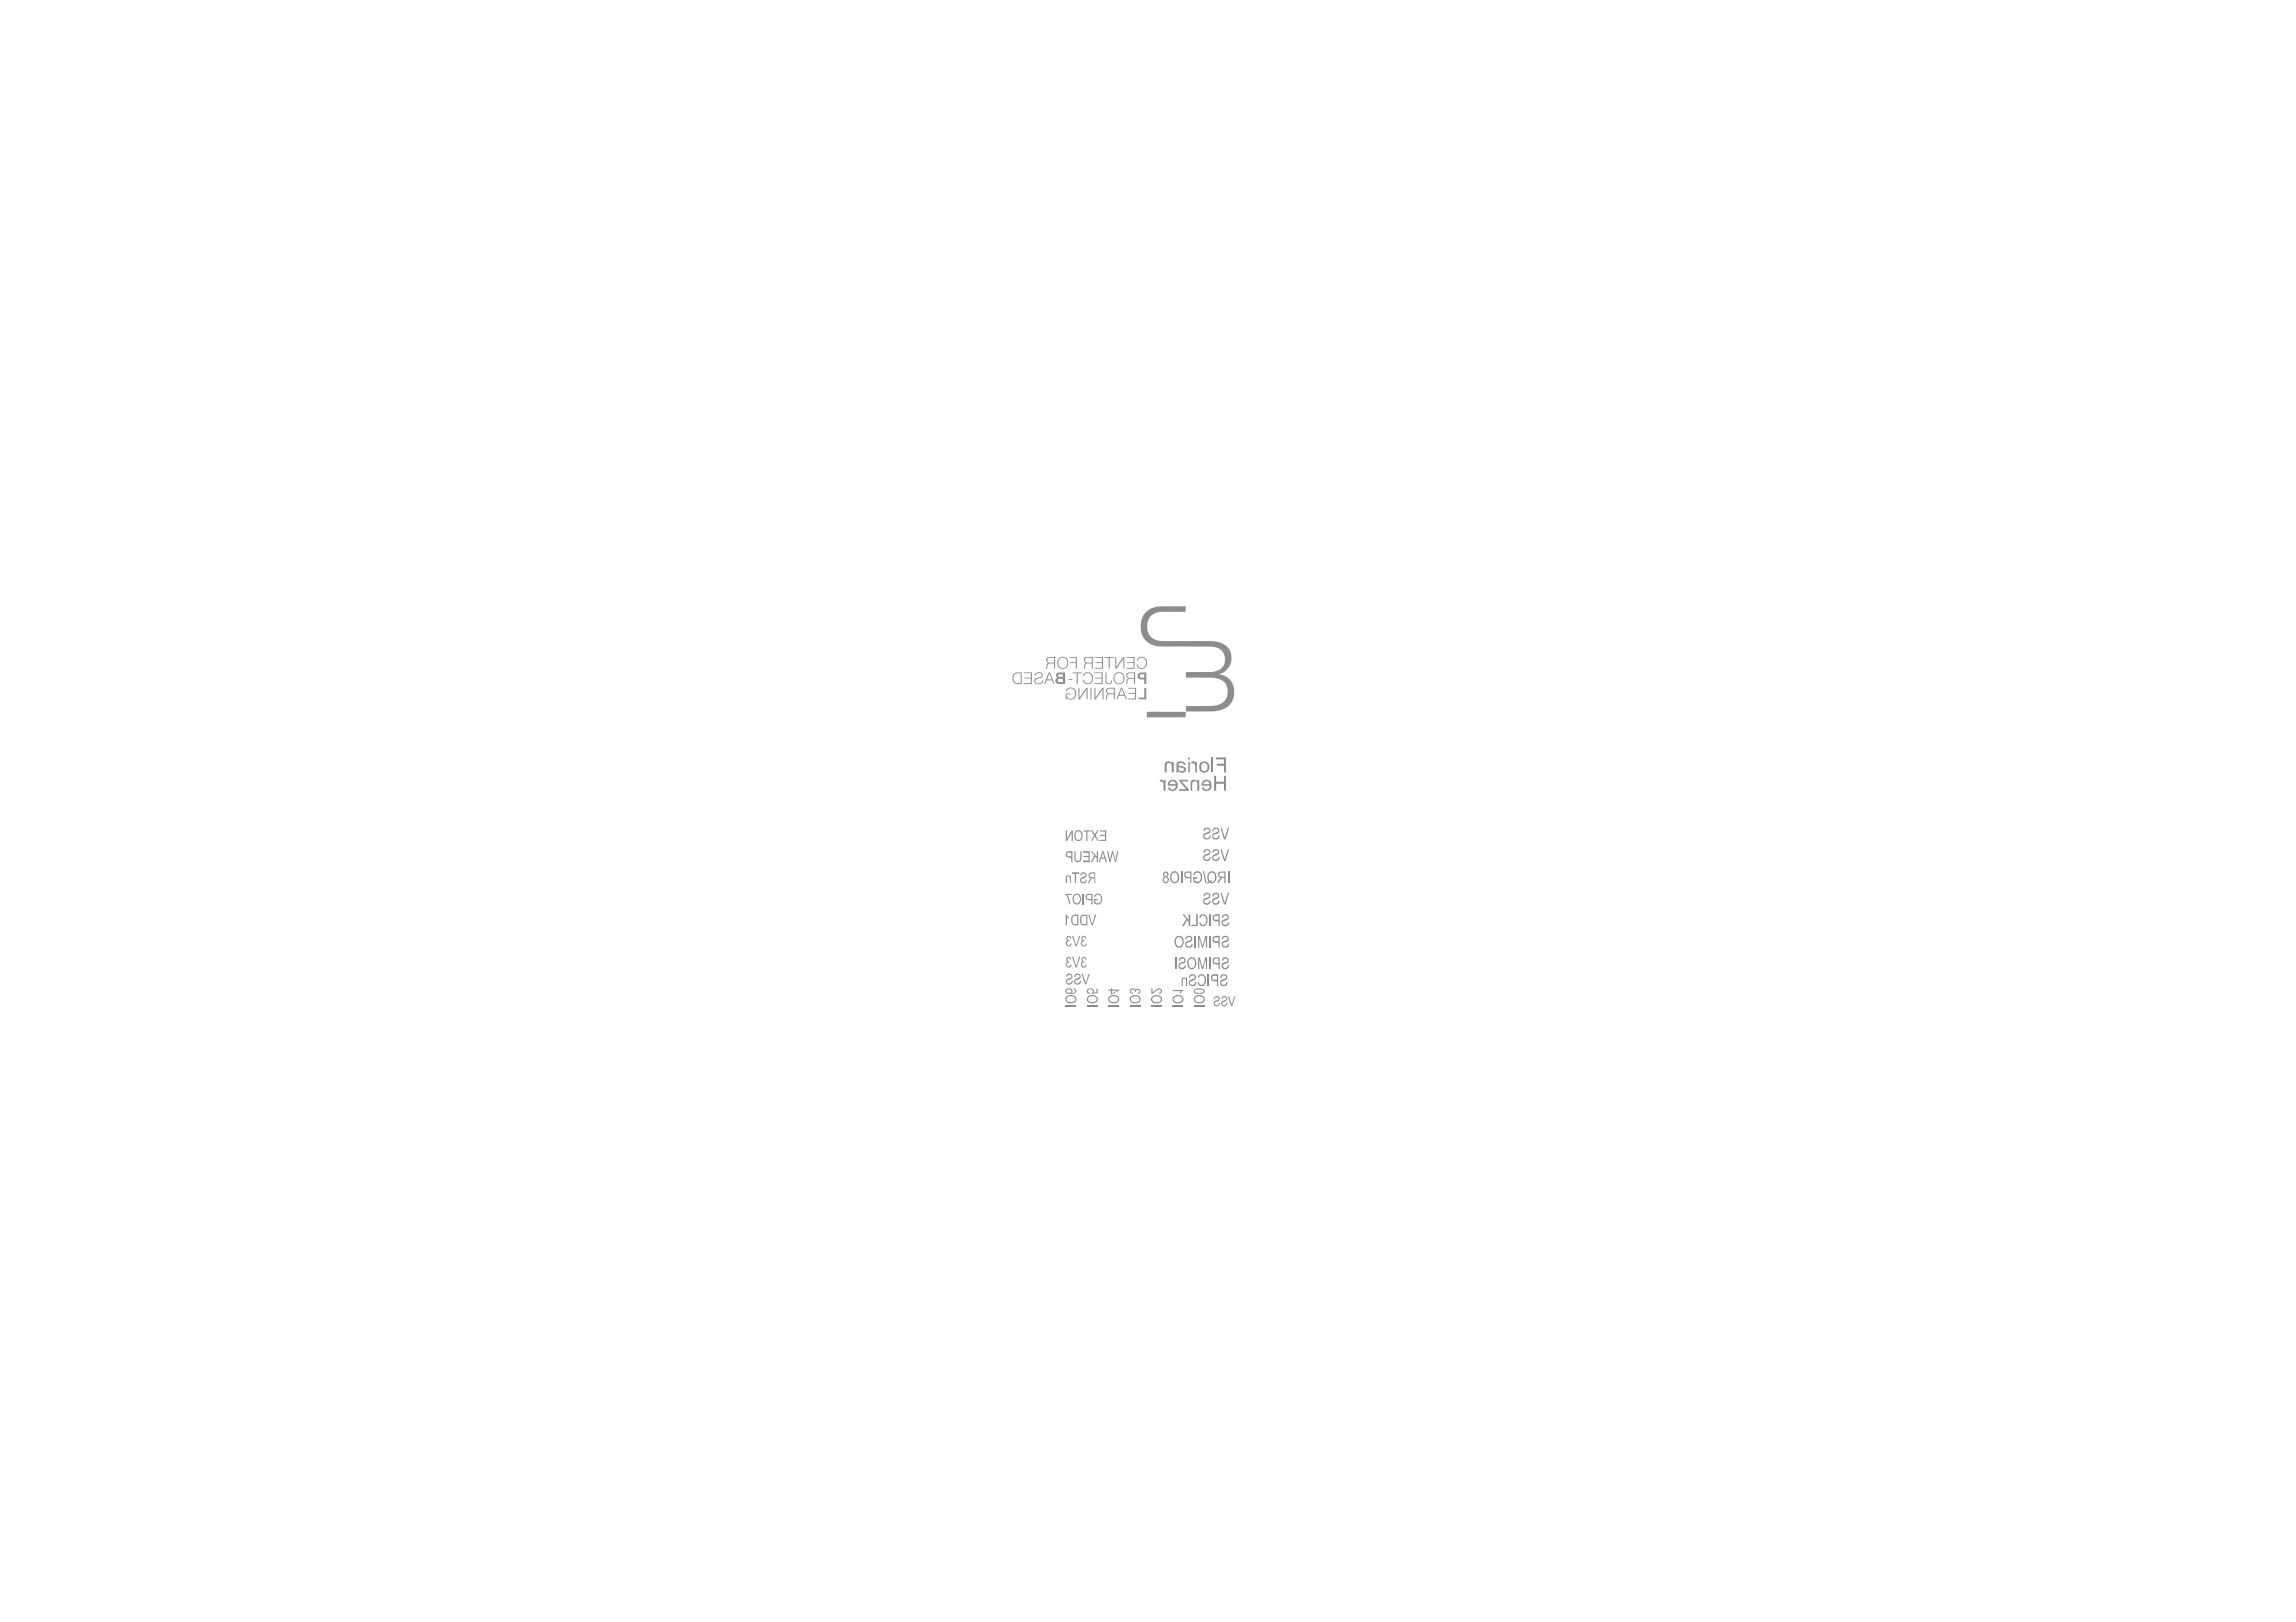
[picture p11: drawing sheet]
<svg xmlns="http://www.w3.org/2000/svg" width="297mm" height="210mm" viewBox="0 0 297 210" stroke-linecap="round" stroke-linejoin="round" font-family="sans-serif">
<g fill="#8c8c8c">
<path d="M138.2 87.9h.5v.1h-.4z"/>
<path d="M140.3 87.1l.3-.1h.2a.84 .84 0 0 1 .3 1.4 .62 .62 0 0 1-.7 .1 .62 .62 0 0 1-.3-.5h.1a.51 .51 0 0 0 .6 .4 .73 .73 0 0 0 .4-1.1h-.1a.52 .52 0 0 0-.9 .1h-.1z"/>
<path d="M145.7 85.1l1.1-.1v1.5h-1.1l.1-.1h.8v-.6h-.8l.8-.1 .1-.5-.9-.1z"/>
<path d="M132.5 87h1v1.2v.3h-1v-.1h.8l.1-.3a.23 .23 0 0 0-.2-.3h-.7l.8-.1 .1-.6h-.9z"/>
<path d="M147.2 85.2l.3-.2h.4l.2 .2 .3 .3v.4l-.1 .4-.4 .2-.3 .1a.56 .56 0 0 1-.5-.6h.1l.1 .3a.55 .55 0 0 0 .6 .1 .55 .55 0 0 0 .4-.5v-.2a.54 .54 0 0 0-.5-.6 .54 .54 0 0 0-.6 .4l-.1-.1z"/>
<path d="M144.3 85h.1l.1 1.3 .8-1.2 .2-.1-.1 1.5h-.1v-1.2l-.8 1.2h-.2z"/>
<path d="M141.7 85.1h1v1.4h-1.1l.1-.1h.8l.1-.5-.9-.1 .8-.1v-.6h-.8z"/>
<path d="M143 87h.1l.1 1.2a.31 .31 0 0 0 .3 .2 .31 .31 0 0 0 .3-.3h.1v.2l-.3 .2h-.5l-.1-.3z"/>
<path d="M141.6 89h.1v1.2l.9-1.2h.2v1.5h-.2v-1.2l-.8 1.2h-.2z"/>
<path d="M142.9 85h1.2v.1l-.5 .1-.1 1.3h-.1v-1.3l-.5-.1z"/>
<path d="M138.8 87h1.1l.1 .1h-.6v1.4l-.1-.1v-1.3h-.5z"/>
<path d="M148.4 92.1h5v.7h-5z"/>
<path d="M134 87.1l.2-.1 .5 .1a.42 .42 0 0 1 .2 .5 .42 .42 0 0 1-.5 .2 .31 .31 0 0 0-.4 .2 .31 .31 0 0 0 .2 .4h.3a.37 .37 0 0 0 .3-.4h.1a.45 .45 0 0 1-.4 .6l-.4-.1-.2-.1a.46 .46 0 0 1 0-.6 .46 .46 0 0 1 .5-.1l.3-.1a.38 .38 0 0 0-.3-.5 .38 .38 0 0 0-.4 .3h-.2z"/>
<path d="M141.1 89l.1 .1v1.3l-.1 .1z"/>
<path d="M138 89.1a.7 .7 0 0 1 1.2 .4v.4a.69 .69 0 0 1-.5 .6h-.4l-.3-.2-.1 .2v-.7h.6v.1h-.5a.54 .54 0 0 0 .5 .5 .54 .54 0 0 0 .6-.5v-.4a.56 .56 0 0 0-.5-.4 .56 .56 0 0 0-.6 .4l-.1-.1z"/>
<path d="M138.4 85.1l.9-.1v1.5h-.1v-.7h-.7l-.1-.1h.8v-.5l-.8-.1z"/>
<path d="M139.5 89h.2v1.2l.8-1.1 .2-.1v1.5h-.1l-.1-1.2-.8 1.1-.2 .1z"/>
<path d="M148.2 79.3l-.3 .4-.2 .6-.1 .6v.8l.4 .9 .7 .7 1.2 .4h6.9a1.97 1.97 0 0 1 1.2 .5l.4 .7 .1 .7-.2 .6-.4 .4-.6 .2-.7 .2h-3.1l-.1 .6 .1 .1h3.4l1.1 .3 .6 .5 .2 .6v.8l-.2 .6-.5 .5-.8 .3-3.9 .1 .1 .7h3.4l.7-.1 1-.4 .6-.6 .4-1v-.9l-.1-.6-.2-.3-.5-.5-.5-.3-.6-.2 .9-.4 .5-.7 .2-.8-.1-1-.6-.8-.4-.2-.8-.3h-.9h-6.2l-.8-.2-.7-.5-.3-.6-.1-.7 .1-.8 .4-.5 .6-.4 .8-.1h3.1v-.7h-3.7l-.7 .2z"/>
<path d="M141.6 87h1.1l-.1 1.5h-1v-.1h.9v-.5l-.8-.1v-.1h.8v-.5l-.8-.1z"/>
<path d="M148 89v1.2l-.7 .1v.2h1v-1.5z"/>
<path d="M145.9 89h1.1v1.5h-1.1v-.1h.9v-.6h-.8v-.1h.8v-.5l-.8-.1z"/>
<path d="M158.9 128.9h.1l.4 1.2 .3-1.2h.1l-.4 1.3h-.1z"/>
<path d="M158 129.1a.37 .37 0 0 1 .7 0 .37 .37 0 0 1-.3 .5 .23 .23 0 0 0-.2 .4 .23 .23 0 0 0 .4 0l.1-.1v-.1h.1a.42 .42 0 0 1-.5 .4 .42 .42 0 0 1-.3-.6l.4-.1a.23 .23 0 0 0 .2-.3 .23 .23 0 0 0-.3-.2 .23 .23 0 0 0-.2 .3h-.1z"/>
<path d="M157.1 129.1a.39 .39 0 0 1 .5-.2 .39 .39 0 0 1 .2 .5 .39 .39 0 0 1-.5 .2 .24 .24 0 0 0-.1 .4 .24 .24 0 0 0 .4 0l.1-.1v-.1h.1a.42 .42 0 0 1-.5 .4 .42 .42 0 0 1-.2-.6l.3-.1a.23 .23 0 0 0 .2-.3 .23 .23 0 0 0-.2-.2 .23 .23 0 0 0-.2 .3h-.2z"/>
<path d="M154.5 130.1h1.4v.1h-1.4z"/>
<path d="M151.7 130.1h1.4v.1h-1.4z"/>
<path d="M151.7 128.1h1.4v.1l-.3 .3h-.2l.2-.2h-1.1z"/>
<path d="M149 130.1h1.3v.1h-1.3z"/>
<path d="M149 127.9h.1v.6l.3-.2a.51 .51 0 0 1 .4-.4 .51 .51 0 0 1 .5 .4v.2l-.2 .1h-.2v-.1a.23 .23 0 0 0 .3-.3 .23 .23 0 0 0-.4-.1l-.6 .5-.2 .1z"/>
<path d="M146.2 130.1h1.3v.1h-1.3z"/>
<path d="M146.2 128.1a.45 .45 0 0 1 .7 0 .33 .33 0 0 1 .6 0 .33 .33 0 0 1-.3 .5v-.1a.2 .2 0 0 0 .2-.3 .2 .2 0 0 0-.4 0v.2h-.2a.28 .28 0 0 0-.2-.4 .28 .28 0 0 0-.3 .3l.1 .2h.2a.19 .19 0 0 1-.2 .1 .19 .19 0 0 1-.2-.1z"/>
<path d="M143.4 130.1h1.4v.1h-1.4z"/>
<path d="M140.6 130.1h1.4v.1h-1.4z"/>
<path d="M140.7 128a.51 .51 0 0 1 .5-.1 .51 .51 0 0 1 .3 .4l-.1 .2 .4-.1v-.4h.2v.5l-.7 .1-.1-.1a.25 .25 0 0 0 .1-.3 .25 .25 0 0 0-.2-.2 .23 .23 0 0 0-.3 .2 .23 .23 0 0 0 .2 .3v.1a.36 .36 0 0 1-.4-.2 .36 .36 0 0 1 .1-.4z"/>
<path d="M137.8 130.1h1.5v.1h-1.5z"/>
<path d="M142.3 107.5h.8v1.3h-.8v-.1h.7v-.5h-.7v-.2h.7v-.4h-.7z"/>
<path d="M141.1 107.5h.2l.3 .5 .3-.5h.2l-.4 .6 .4 .7h-.1l-.4-.6-.3 .6h-.2l.4-.7z"/>
<path d="M140.2 107.5h.9v.1h-.4v1.2h-.2v-1.2h-.3z"/>
<path d="M137.9 107.5h.1v1l.6-1h.2v1.3h-.2v-1l-.6 1h-.1z"/>
<path d="M143.2 110.1h.2l.2 1.3 .3-1.3h.1l.3 1.3 .2-1.3h.2l-.3 1.5h-.2l-.2-1.2-.3 1.2h-.2z"/>
<path d="M141.1 110.1h.2l.6 .8v-.8h.1v1.5h-.1v-.5l-.2-.2-.4 .7h-.2l.5-.9z"/>
<path d="M140.1 110.1h.9v1.5h-.9v-.2h.7v-.5h-.6v-.1h.6v-.4h-.7z"/>
<path d="M139 110.1h.2v.9a.33 .33 0 0 0 .3 .4 .33 .33 0 0 0 .3-.4v-.9h.1v.9a.48 .48 0 0 1-.4 .6 .48 .48 0 0 1-.5-.6z"/>
<path d="M139.8 113a.4 .4 0 0 1 .7 0 .4 .4 0 0 1-.3 .7 .27 .27 0 0 0-.3 .1 .27 .27 0 0 0 .1 .3 .36 .36 0 0 0 .5-.2h.1a.44 .44 0 0 1-.6 .4 .44 .44 0 0 1-.1-.7v-.1a.44 .44 0 0 0 .5-.4 .28 .28 0 0 0-.3-.1 .28 .28 0 0 0-.2 .3h-.1z"/>
<path d="M138.7 112.9h.9v.2h-.4v1.2h-.1v-1.2h-.4z"/>
<path d="M137.9 113.3h.4l.1 .1v-.1h.1v1h-.1v-.6a.16 .16 0 0 0 0-.2 .16 .16 0 0 0-.2-.1 .16 .16 0 0 0-.2 .1 .16 .16 0 0 0 0 .2v.6h-.1z"/>
<path d="M141.6 115.8a.55 .55 0 0 1 .7-.1 .55 .55 0 0 1 .3 .6 .71 .71 0 0 1-.8 .7l-.3-.1v-.6h.5v.2h-.3v.2a.46 .46 0 0 0 .6 .1 .46 .46 0 0 0 .1-.6 .37 .37 0 0 0-.3-.4 .37 .37 0 0 0-.4 .2h-.2z"/>
<path d="M140.1 115.7h.1v1.3h-.1z"/>
<path d="M137.9 115.7h.7v.1h-.5l.3 .7v.5h-.1l-.1-.5z"/>
<path d="M140.8 118.4h.1l.4 1.2 .3-1.2h.2l-.4 1.3h-.2z"/>
<path d="M137.9 118.4l.4 .3v.2l-.3-.2v1h-.1z"/>
<path d="M139.9 121.3a.36 .36 0 0 1 .4-.2 .36 .36 0 0 1 .3 .4h-.2a.2 .2 0 0 0-.3-.2 .2 .2 0 0 0 0 .3l.2 .1v.1a.26 .26 0 0 0-.3 .3 .26 .26 0 0 0 .4 .2v-.2h.2a.38 .38 0 0 1-.6 .3 .38 .38 0 0 1 .1-.7l-.2-.2z"/>
<path d="M138.7 121.1h.1l.4 1.2 .4-1.2h.2l-.5 1.4h-.1z"/>
<path d="M138 121.2a.33 .33 0 0 1 .4-.1 .33 .33 0 0 1 .2 .4h-.1a.21 .21 0 0 0-.2-.2 .21 .21 0 0 0-.2 .2 .21 .21 0 0 0 .2 .2v.1a.26 .26 0 0 0-.3 .3 .26 .26 0 0 0 .4 .2l.1-.2h.1a.38 .38 0 0 1-.4 .4 .38 .38 0 0 1-.3-.6v-.1h.2l-.2-.3z"/>
<path d="M140 123.9a.41 .41 0 0 1 .6 .3h-.2a.21 .21 0 0 0-.2-.2 .21 .21 0 0 0-.2 .2 .21 .21 0 0 0 .3 .2v.2a.28 .28 0 0 0-.3 .1 .28 .28 0 0 0 0 .3l.2 .1 .2-.1v-.2l.2 .1a.38 .38 0 0 1-.5 .3 .38 .38 0 0 1-.2-.5l.1-.2h.1l-.2-.3z"/>
<path d="M138.7 123.8h.1l.4 1.3 .4-1.3h.2l-.5 1.4h-.1z"/>
<path d="M138 123.9a.35 .35 0 0 1 .4 0 .35 .35 0 0 1 .2 .3h-.1a.23 .23 0 0 0-.3-.2 .23 .23 0 0 0-.2 .2 .23 .23 0 0 0 .3 .2v.2a.26 .26 0 0 0-.3 .2 .26 .26 0 0 0 .3 .3l.1-.1 .1-.2 .1 .1a.39 .39 0 0 1-.6 .2 .39 .39 0 0 1 .1-.6 .38 .38 0 0 1-.1-.6z"/>
<path d="M139.9 126h.2l.4 1.2 .3-1.2h.2l-.5 1.4h-.1z"/>
<path d="M139.1 126.1a.41 .41 0 0 1 .6 0 .41 .41 0 0 1 0 .6l-.3 .1a.26 .26 0 0 0-.3 .3 .26 .26 0 0 0 .4 .1l.2-.1v-.2h.2a.45 .45 0 0 1-.7 .5 .45 .45 0 0 1 0-.8l.3-.1a.18 .18 0 0 0 .2-.2 .18 .18 0 0 0-.3-.1v-.1a.22 .22 0 0 0-.2 .1 .22 .22 0 0 0 0 .2h-.2z"/>
<path d="M138 126.1a.42 .42 0 0 1 .6 0 .42 .42 0 0 1 0 .5v.1a.53 .53 0 0 0-.6 .4 .35 .35 0 0 0 .4 .1 .35 .35 0 0 0 .2-.3h.2a.45 .45 0 0 1-.6 .5 .45 .45 0 0 1-.2-.7l.1-.1a.37 .37 0 0 0 .5-.4l-.3-.1-.1 .1-.1 .2h-.2z"/>
<path d="M157.9 126.2a.44 .44 0 0 1 .8 0 .44 .44 0 0 1-.3 .7 .3 .3 0 0 0-.3 .2 .3 .3 0 0 0 .1 .3h.3l.2-.2v-.1h.1a.5 .5 0 0 1-.3 .5 .5 .5 0 0 1-.6-.2 .46 .46 0 0 1 .4-.7 .3 .3 0 0 0 .3-.4 .3 .3 0 0 0-.4-.1 .3 .3 0 0 0-.2 .3h-.1z"/>
<path d="M156.3 126.1h.1v1.5h-.1z"/>
<path d="M155 126.2a.57 .57 0 0 1 .7-.1 .57 .57 0 0 1 .3 .6v.4a.66 .66 0 0 1-.5 .5h-.2l-.3-.2-.1-.3h.2a.38 .38 0 0 0 .4 .3 .38 .38 0 0 0 .4-.4v-.2a.53 .53 0 0 0-.5-.6l-.2 .1-.1 .2h-.2z"/>
<path d="M153.9 126.2h.1a.43 .43 0 0 1 .7 .1 .43 .43 0 0 1-.4 .6h-.1a.26 .26 0 0 0-.3 .3 .26 .26 0 0 0 .4 .2l.3-.1v-.2h.2a.51 .51 0 0 1-.5 .6 .51 .51 0 0 1-.5-.7 .58 .58 0 0 1 .6-.3 .26 .26 0 0 0 0-.5 .26 .26 0 0 0-.4 .2v.1h-.2z"/>
<path d="M152.9 126.6l.4-.1 .2 .1v-.1h.1v1.1h-.2v-.6a.23 .23 0 0 0-.1-.4 .23 .23 0 0 0-.3 .3v.7h-.1z"/>
<path d="M158.2 123.9a.47 .47 0 0 1 .6 0 .47 .47 0 0 1 .2 .6l-.3 .2a.44 .44 0 0 0-.5 .4 .34 .34 0 0 0 .4 .2 .34 .34 0 0 0 .3-.4h.1a.48 .48 0 0 1-.6 .5 .48 .48 0 0 1-.2-.8l.3-.1a.26 .26 0 0 0 .3-.1 .26 .26 0 0 0-.1-.4 .26 .26 0 0 0-.3 .1l-.2 .3-.2-.1z"/>
<path d="M156.5 123.9h.1v1.5h-.1z"/>
<path d="M155 123.9h.2l.4 1.3 .3-1.3h.3v1.5h-.2v-1.3l-.3 1.3h-.2l-.3-1.2v1.2h-.2z"/>
<path d="M152.5 124.1a.45 .45 0 0 1 .6-.2 .45 .45 0 0 1 .2 .6l-.1 .2a.45 .45 0 0 0-.6 .4 .38 .38 0 0 0 .4 .1 .38 .38 0 0 0 .3-.3l.1 .1a.47 .47 0 0 1-.7 .4 .47 .47 0 0 1 0-.8l.2-.1a.25 .25 0 0 0 .3-.1 .25 .25 0 0 0-.2-.4 .25 .25 0 0 0-.3 .2v.2l-.2-.1z"/>
<path d="M152.1 123.9h.1v1.5h-.1z"/>
<path d="M158.1 121.3a.46 .46 0 0 1 .7-.1 .46 .46 0 0 1 .1 .6l-.2 .1a.32 .32 0 0 0-.4 .1 .32 .32 0 0 0-.1 .3 .33 .33 0 0 0 .4 .2 .33 .33 0 0 0 .3-.4h.1a.48 .48 0 0 1-.6 .5 .48 .48 0 0 1-.2-.8 .58 .58 0 0 0 .6-.3 .29 .29 0 0 0-.3-.2 .29 .29 0 0 0-.3 .3l-.2-.1z"/>
<path d="M156.5 121.1h.1v1.5h-.1z"/>
<path d="M155 121.1h.2l.4 1.3 .3-1.3h.3v1.5h-.2v-1.2l-.3 1.2h-.2l-.3-1.2v1.2h-.2z"/>
<path d="M154.5 121.1h.2v1.5h-.2z"/>
<path d="M153.4 121.3a.43 .43 0 0 1 .8 0 .43 .43 0 0 1-.4 .6l-.1 .1a.26 .26 0 0 0-.2 .3 .26 .26 0 0 0 .3 .2l.3-.1v-.3h.2a.48 .48 0 0 1-.7 .6 .48 .48 0 0 1-.1-.9h.2a.31 .31 0 0 0 .3-.4 .3 .3 0 0 0-.3-.1 .3 .3 0 0 0-.2 .3l-.1-.1z"/>
<path d="M158.1 118.5a.46 .46 0 0 1 .7-.1 .46 .46 0 0 1 .1 .6l-.1 .1a.53 .53 0 0 0-.6 .4 .36 .36 0 0 0 .4 .2 .36 .36 0 0 0 .3-.4l.1 .1a.48 .48 0 0 1-.5 .5 .48 .48 0 0 1-.4-.5 .48 .48 0 0 1 .5-.5 .24 .24 0 0 0 .2-.3 .24 .24 0 0 0-.4-.1l-.2 .1v.2h-.2z"/>
<path d="M156.5 118.3h.1v1.5h-.1z"/>
<path d="M155.3 118.5a.62 .62 0 0 1 .7 0 .62 .62 0 0 1 .2 .6 .59 .59 0 0 1-.2 .6 .59 .59 0 0 1-.6 .1l-.2-.3v-.1l.1-.1a.38 .38 0 0 0 .4 .4 .38 .38 0 0 0 .4-.5 .56 .56 0 0 0-.5-.7l-.2 .1-.1 .2-.1-.1z"/>
<path d="M154.7 118.3h.2v1.5h-.8v-.1h.6z"/>
<path d="M153 118.3h.2l.6 .8v-.8h.2v1.5h-.2v-.5l-.2-.2-.4 .7h-.3l.6-.9z"/>
<path d="M157.9 115.5h.1l.5 1.4 .4-1.4h.1l-.4 1.5h-.2z"/>
<path d="M156.9 115.7a.44 .44 0 0 1 .8 .1 .44 .44 0 0 1-.5 .6 .27 .27 0 0 0-.2 .4 .27 .27 0 0 0 .4 0h.2v-.3l.2 .1a.49 .49 0 0 1-.6 .5 .49 .49 0 0 1-.3-.7l.1-.2a.45 .45 0 0 0 .6-.4 .36 .36 0 0 0-.6 .2h-.2z"/>
<path d="M155.8 115.7a.46 .46 0 0 1 .6-.1 .46 .46 0 0 1 .1 .6l-.2 .1a.43 .43 0 0 0-.5 .4 .36 .36 0 0 0 .4 .2 .36 .36 0 0 0 .3-.4l.1 .1a.48 .48 0 0 1-.6 .5 .48 .48 0 0 1-.2-.8l.1-.1a.44 .44 0 0 0 .5-.4 .31 .31 0 0 0-.3-.1 .31 .31 0 0 0-.2 .3h-.2z"/>
<path d="M158.9 112.8h.1v1.5h-.1z"/>
<path d="M155.6 112.7h.2l.3 1.6h-.1z"/>
<path d="M154.4 113a.59 .59 0 0 1 .7-.2 .59 .59 0 0 1 .4 .6 .65 .65 0 0 1-.3 .8 .65 .65 0 0 1-.8-.1v-.6h.5v.2h-.4v.3a.48 .48 0 0 0 .6 0 .48 .48 0 0 0 .3-.5 .45 .45 0 0 0-.3-.5 .45 .45 0 0 0-.5 .1l-.1 .1h-.1z"/>
<path d="M152.8 112.8h.2v1.5h-.2z"/>
<path d="M157.9 109.9h.1l.5 1.4 .4-1.4h.1l-.4 1.5h-.2z"/>
<path d="M156.9 110.1a.45 .45 0 0 1 .7-.2 .45 .45 0 0 1-.1 .8h-.1a.32 .32 0 0 0-.3 .1 .32 .32 0 0 0-.1 .3 .35 .35 0 0 0 .4 .1 .35 .35 0 0 0 .2-.3h.2a.49 .49 0 0 1-.7 .5 .49 .49 0 0 1-.1-.8l.3-.1a.26 .26 0 0 0 .3-.3 .26 .26 0 0 0-.5-.1l-.1 .3-.2-.1z"/>
<path d="M155.7 110.1a.45 .45 0 0 1 .6-.2 .45 .45 0 0 1 .2 .7l-.1 .1a.52 .52 0 0 0-.6 .4 .36 .36 0 0 0 .4 .2 .36 .36 0 0 0 .3-.4h.1a.48 .48 0 0 1-.6 .5 .48 .48 0 0 1-.1-.8 .39 .39 0 0 0 .5-.5 .31 .31 0 0 0-.3-.1 .31 .31 0 0 0-.2 .4l-.2-.1z"/>
<path d="M157.9 107.1h.1l.5 1.4 .4-1.4h.1l-.4 1.5h-.2z"/>
<path d="M156.9 107.3a.46 .46 0 0 1 .6-.1 .46 .46 0 0 1 .1 .6l-.2 .1a.31 .31 0 0 0-.4 .2 .31 .31 0 0 0 .1 .3 .38 .38 0 0 0 .5-.3l.2 .1a.5 .5 0 0 1-.4 .4 .5 .5 0 0 1-.6-.3 .52 .52 0 0 1 .5-.6 .24 .24 0 0 0 .3-.3 .24 .24 0 0 0-.4-.1 .16 .16 0 0 0-.2 .1 .16 .16 0 0 0 0 .2h-.2z"/>
<path d="M155.8 107.3a.44 .44 0 0 1 .7-.1 .44 .44 0 0 1-.3 .7 .29 .29 0 0 0-.3 .2 .29 .29 0 0 0 .1 .3 .33 .33 0 0 0 .3 0 .33 .33 0 0 0 .2-.3h.1a.47 .47 0 0 1-.6 .5 .47 .47 0 0 1-.2-.7l.2-.1a.31 .31 0 0 0 .4-.4 .28 .28 0 0 0-.4-.2 .28 .28 0 0 0-.1 .4h-.2z"/>
<path d="M157.3 98h1.3v2h-.2v-.9h-1v-.3h1v-.5h-1.1z"/>
<path d="M156.7 98h.3v2h-.3z"/>
<path d="M154.1 98.6l.3-.1 .2 .3v-.2h.2v1.4h-.2v-.8a.31 .31 0 0 0-.1-.3 .31 .31 0 0 0-.3-.1z"/>
<path d="M150.7 98.7a.57 .57 0 0 1 .9 .1v-.2h.3v1.4h-.3v-.8a.34 .34 0 0 0-.3-.5 .34 .34 0 0 0-.4 .4v.9h-.2z"/>
<path d="M157.1 100.4h.2v.8h1.1v-.8h.2v1.9h-.2v-.9h-1.1v.9h-.2z"/>
<path d="M154 101.1a.61 .61 0 0 1 .9 0v-.2h.3v1.4h-.3v-.7a.34 .34 0 0 0-.3-.5 .34 .34 0 0 0-.4 .4v.8h-.2z"/>
<path d="M152.6 100.9h1.1v.2h-.8l.9 1v.2h-1.3v-.2h1l-.9-1z"/>
<path d="M150 101l.2-.1a.26 .26 0 0 1 .4 .2v-.2h.2v1.4h-.3v-.7a.32 .32 0 0 0 0-.4 .32 .32 0 0 0-.4 0z"/>
<path d="M143.2 89.1l-.1 .5 .2 .2-.1 .2-.1 .5h.1a.49 .49 0 0 1 .5-.7h.4v.7h.1v-1.5h-.8zM143.3 89.2l.2-.1h.6v.6h-.6a.32 .32 0 0 1-.2-.5z"/>
<path d="M136.7 87.1l-.1 .4 .2 .2a.43 .43 0 0 0-.2 .5 .43 .43 0 0 0 .4 .3h.8v-1.4l-.9-.1zM136.9 87.9l.6-.1v.4l-.6 .1-.1-.1zM136.9 87.3l.6-.1v.4h-.5z"/>
<path d="M135.7 87.1l-.5 1.2a.14 .14 0 0 0-.1 .1 .14 .14 0 0 0 .1 .1l.1-.1a.32 .32 0 0 1 .1-.3 .32 .32 0 0 1 .4 0l.3-.1 .2 .5h.1l-.6-1.5zM135.7 87.2l.3 .7h-.5z"/>
<path d="M131.2 87.2l-.2 .4v.4a.77 .77 0 0 0 1 .5h.2v-1.5h-.7zM131.3 87.3l.4-.2 .4 .1-.1 1.2h-.5l-.3-.2-.1-.7z"/>
<path d="M144.2 87.2v.1a.88 .88 0 0 0 0 1l.1 .1a.68 .68 0 0 0 .7 .1l.4-.3 .1-.5a.68 .68 0 0 0-.6-.7h-.3zM144.3 87.3l.3-.2h.4l.2 .2 .1 .5a.58 .58 0 0 1-.6 .6 .58 .58 0 0 1-.5-.6z"/>
<path d="M137 85.2l-.2 .3v.4a.73 .73 0 0 0 .5 .7 .72 .72 0 0 0 .7-.3l.2-.3v-.4l-.3-.5a.74 .74 0 0 0-.8 0zM137.1 85.3l.2-.2a.6 .6 0 0 1 .8 .6v.2a.57 .57 0 0 1-.5 .5 .57 .57 0 0 1-.6-.2l-.1-.5z"/>
<path d="M145 89l-.6 1.5h.2l.2-.4 .7-.1 .1 .5h.1l-.5-1.4v-.1zM145.1 89.2l.3 .7h-.6z"/>
<path d="M135.4 85.2a.49 .49 0 0 0 .2 .6l-.2 .2v.5h.1v-.1a.41 .41 0 0 1 .2-.5h.7v.6h.1v-1.4l-.7-.1zM135.6 85.2l.8-.1v.6h-.6a.31 .31 0 0 1-.3-.1 .31 .31 0 0 1 .1-.4z"/>
<path d="M145.8 87.1a.43 .43 0 0 0 .2 .7l-.3 .2v.5h.1l.1-.5 .2-.2h.6v.7h.1v-1.5h-.8zM145.9 87.2l.2-.1h.6v.6h-.6l-.2-.1-.1-.1z"/>
<path d="M147.2 87.2a.46 .46 0 0 0 .3 .7h.5v.6h.3v-1.4l-.8-.1zM147.5 87.3l.5-.1v.5h-.5l-.1-.2z"/>
<path d="M140.3 85.2l-.1 .3 .3 .3-.2 .2-.1 .5h.2v-.2a.35 .35 0 0 1 .4-.4h.4v.6h.2v-1.4l-.8-.1zM140.5 85.2l.7-.1v.6h-.6h-.1a.31 .31 0 0 1 0-.5z"/>
<path d="M154.6 129.1h.1a.6 .6 0 0 1 1 .2 .57 .57 0 0 1-1 .3l-.1-.2zM154.5 129.1a.61 .61 0 0 0 .8 .7 .54 .54 0 0 0 .6-.5 .54 .54 0 0 0-.6-.5h-.5z"/>
<path d="M154.6 128.2l.1-.1h.4a.42 .42 0 0 1 .6 .2l-.1 .2h-.6l-.4-.1zM154.4 128.2a.52 .52 0 0 0 .8 .4 .49 .49 0 0 0 .7-.3v-.1a.83 .83 0 0 0-1.1-.2h-.2z"/>
<path d="M151.9 129.2a.61 .61 0 0 1 .6-.3 .61 .61 0 0 1 .5 .5 .7 .7 0 0 1-1.1 0zM151.7 129a.61 .61 0 0 0 .2 .7 .61 .61 0 0 0 .7 .1 .54 .54 0 0 0 .5-.5 .54 .54 0 0 0-.6-.5h-.3z"/>
<path d="M149.1 129.1a.66 .66 0 0 1 1.1 .1 .52 .52 0 0 1-.8 .5l-.2-.1-.1-.1zM149 129.1a.62 .62 0 0 0 .8 .7 .54 .54 0 0 0 .5-.6 .54 .54 0 0 0-.6-.4h-.4z"/>
<path d="M146.4 129.1a.63 .63 0 0 1 1 .3 .7 .7 0 0 1-1.1 0zM146.2 129a.65 .65 0 0 0 .2 .7 .65 .65 0 0 0 .8 .1 .49 .49 0 0 0 .4-.5 .49 .49 0 0 0-.5-.5h-.5z"/>
<path d="M143.6 129.1a.6 .6 0 0 1 1 .2 .57 .57 0 0 1-.8 .3l-.3-.2zM143.5 129a.6 .6 0 0 0 0 .6 .6 .6 0 0 0 .7 .2 .54 .54 0 0 0 .6-.5 .54 .54 0 0 0-.7-.5h-.4z"/>
<path d="M143.9 128.2h.6l-.6 .4zM143.4 128.1v.1h.3v.5h.2l.9-.5v-.1h-.9v-.2h-.2v.2z"/>
<path d="M140.8 129.1a.63 .63 0 0 1 1.1 .2 .66 .66 0 0 1-1.1 .1zM140.7 129a.61 .61 0 0 0 .1 .7 .61 .61 0 0 0 .7 .1 .54 .54 0 0 0 .5-.6 .54 .54 0 0 0-.7-.4h-.4z"/>
<path d="M138 129.2v-.1a.6 .6 0 0 1 .7-.2 .6 .6 0 0 1 .4 .5 .74 .74 0 0 1-1.1 0zM137.9 129a.61 .61 0 0 0 .1 .7 .61 .61 0 0 0 .7 .1 .54 .54 0 0 0 .5-.6 .54 .54 0 0 0-.6-.4h-.5z"/>
<path d="M137.8 128.1a.49 .49 0 0 0 .7 .5 .52 .52 0 0 0 .8-.4l-.3-.3h-.1v.2a.22 .22 0 0 1 .2 .3 .22 .22 0 0 1-.4 .1h-.2a.35 .35 0 0 0 .2-.5 .35 .35 0 0 0-.5-.1zM138 128.2a.31 .31 0 0 1 .4-.2 .31 .31 0 0 1 .1 .4 .33 .33 0 0 1-.3 .1 .33 .33 0 0 1-.2-.3z"/>
<path d="M139.2 107.7a.41 .41 0 0 1 .5-.1 .41 .41 0 0 1 .2 .5 .47 .47 0 0 1-.5 .6v-.1a.81 .81 0 0 1-.2-.9zM139.1 107.6v.2a.69 .69 0 0 0-.1 .7 .69 .69 0 0 0 .7 .3 .74 .74 0 0 0 .4-.8 .74 .74 0 0 0-.6-.6z"/>
<path d="M142.7 110.4v-.1l.2 .7h-.4zM142.6 110.1l-.5 1.5h.2l.2-.5h.4l.2 .5h.1l-.4-1.5z"/>
<path d="M138 110.5l.1-.1h.5v.4h-.5zM137.9 110.3a.42 .42 0 0 0 .3 .7h.4v.6h.1v-1.5h-.5z"/>
<path d="M141 113.1l.2-.1h.4v.5h-.4a.24 .24 0 0 1-.2-.1 .24 .24 0 0 1 0-.3zM140.8 113.1a.36 .36 0 0 0 0 .4 .36 .36 0 0 0 .3 .2l-.2 .2-.2 .4h.2l.3-.6h.4v.6h.1v-1.4h-.5z"/>
<path d="M140.6 115.9l.6-.1v.5h-.4a.26 .26 0 0 1-.2-.4zM140.5 115.8v.1a.41 .41 0 0 0 0 .4 .41 .41 0 0 0 .4 .2h.3v.5h.1v-1.3h-.7z"/>
<path d="M139 115.9a.41 .41 0 0 1 .5-.1 .41 .41 0 0 1 .2 .5 .48 .48 0 0 1-.5 .6v-.1a.75 .75 0 0 1-.2-.8zM138.9 115.8v.1a.86 .86 0 0 0 .3 1.1 .63 .63 0 0 0 .7-.7v-.1a.71 .71 0 0 0-.7-.6z"/>
<path d="M140 118.6l.1-.1h.4v1.1h-.2a.48 .48 0 0 1-.4-.8zM139.8 118.6v.2a.65 .65 0 0 0 .4 .9h.5v-1.3h-.7z"/>
<path d="M138.7 118.7l.3-.2h.4v1.1h-.3a.43 .43 0 0 1-.4-.7zM138.6 118.6v.5a.47 .47 0 0 0 .5 .6h.4v-1.3h-.6z"/>
<path d="M156.9 126.3h.5v.5h-.3a.16 .16 0 0 1-.2 0 .16 .16 0 0 1 0-.2zM156.7 126.2a.47 .47 0 0 0 0 .5 .47 .47 0 0 0 .4 .3h.3v.6h.2v-1.5h-.6z"/>
<path d="M157.1 124.2l.1-.1h.4v.5h-.5zM156.9 124.1a.5 .5 0 0 0 .4 .7h.3v.6h.2v-1.5h-.7z"/>
<path d="M153.9 124.2a.48 .48 0 0 1 .6 0 .48 .48 0 0 1 .1 .6 .42 .42 0 0 1-.4 .5 .42 .42 0 0 1-.4-.6zM153.7 124.2v.1a.77 .77 0 0 0 .5 1.1 .77 .77 0 0 0 .5-1 .56 .56 0 0 0-.4-.5 .56 .56 0 0 0-.6 .3z"/>
<path d="M157.1 121.4l.5-.1v.5h-.3a.16 .16 0 0 1-.1 0 .16 .16 0 0 1-.1-.1zM156.9 121.3a.51 .51 0 0 0 .4 .7h.3v.6h.2v-1.5h-.7z"/>
<path d="M152.2 121.5a.43 .43 0 0 1 .5-.2 .43 .43 0 0 1 .3 .5 .49 .49 0 0 1-.6 .6 .98 .98 0 0 1-.2-.9zM152.1 121.3v.1a.78 .78 0 0 0 .5 1.2 .65 .65 0 0 0 .5-.8 .58 .58 0 0 0-.3-.6 .58 .58 0 0 0-.7 .1z"/>
<path d="M157.1 118.6l.5-.1v.5h-.5l-.1-.1zM156.9 118.5a.48 .48 0 0 0 .4 .7h.3v.6h.2v-1.5h-.6z"/>
<path d="M157.8 113l.6-.1v.5h-.6l-.1-.1zM157.6 112.9a.5 .5 0 0 0 .3 .7l-.2 .2-.2 .5h.2l.2-.5 .2-.2h.3v.7h.2v-1.5h-.8z"/>
<path d="M156.5 113a.5 .5 0 0 1 .6 .1 .5 .5 0 0 1 .1 .6 .39 .39 0 0 1-.2 .3 .39 .39 0 0 1-.4 .1l.2-.1-.1-.1-.2 .1-.1-.1a1.01 1.01 0 0 1 .1-.9zM156.3 113a1.29 1.29 0 0 0 .1 1.2l-.2 .1v.1l.2-.1a.17 .17 0 0 1 .1-.1 .17 .17 0 0 1 .2 .1 .81 .81 0 0 0 .7-.5 .81 .81 0 0 0-.2-.9 .52 .52 0 0 0-.9 .1z"/>
<path d="M153.4 113l.6-.1v.6l-.5-.1-.1-.1zM153.3 112.9a.43 .43 0 0 0-.1 .5 .43 .43 0 0 0 .5 .3h.3v.6h.1v-1.5h-.7z"/>
<path d="M151.6 113a.48 .48 0 0 1 .6 .1 .48 .48 0 0 1 .2 .6 .42 .42 0 0 1-.4 .5 .42 .42 0 0 1-.5-.5v-.5zM151.5 113l-.1 .2a.76 .76 0 0 0 .7 1.1 .88 .88 0 0 0 .1-1.5l-.3-.1z"/>
<path d="M150.6 113.2a.22 .22 0 0 1 .4 0 .22 .22 0 0 1-.4 0zM150.6 113.6h.1a.28 .28 0 0 1 .4 .1 .28 .28 0 0 1-.2 .4 .3 .3 0 0 1-.3-.1 .3 .3 0 0 1 0-.4zM150.5 112.9v.4l.1 .1a.43 .43 0 0 0-.2 .6 .43 .43 0 0 0 .5 .3 .43 .43 0 0 0 .3-.4 .43 .43 0 0 0-.2-.5 .36 .36 0 0 0 .1-.5 .36 .36 0 0 0-.6 0z"/>
<path d="M155.5 98.8a.49 .49 0 0 1 .6 .1 .49 .49 0 0 1 .1 .6 .43 .43 0 0 1-.6 .2 .43 .43 0 0 1-.2-.6zM155.3 98.7v.1a.72 .72 0 0 0 .3 1.2 .72 .72 0 0 0 .8-.4 .72 .72 0 0 0-.2-.9 .68 .68 0 0 0-.9 0z"/>
<path d="M153.7 98v.3h.2v-.3zM153.7 98.6v1.4h.2v-1.4z"/>
<path d="M152.5 99.2l.2 .1a.32 .32 0 0 1 .3 .1 .32 .32 0 0 1 .1 .3 .45 .45 0 0 1-.5 0 .45 .45 0 0 1-.1-.5zM152.3 98.7l-.1 1.3h.2l.1-.2a.53 .53 0 0 0 .5 .2 .53 .53 0 0 0 .4-.5 .69 .69 0 0 0-.7-.4h-.2a.31 .31 0 0 1 .2-.4 .31 .31 0 0 1 .4 .1l.1 .2h.2a.65 .65 0 0 0-1-.4z"/>
<path d="M155.8 101.2a.38 .38 0 0 1 .4-.1 .38 .38 0 0 1 .3 .4h-.8zM155.6 101.1l-.1 .3v.3h1a.42 .42 0 0 1-.3 .4 .42 .42 0 0 1-.5-.2h-.2a.68 .68 0 0 0 .9 .4 .68 .68 0 0 0 .3-1 .66 .66 0 0 0-1.1-.2z"/>
<path d="M151.4 101.2a.42 .42 0 0 1 .4-.1 .42 .42 0 0 1 .3 .4h-.8zM151.2 101.1l-.1 .6h1a.39 .39 0 0 1-.3 .4 .39 .39 0 0 1-.5-.2h-.2a.68 .68 0 0 0 .9 .4 .68 .68 0 0 0 .3-1 .68 .68 0 0 0-1.1-.2z"/>
</g>
</svg>
